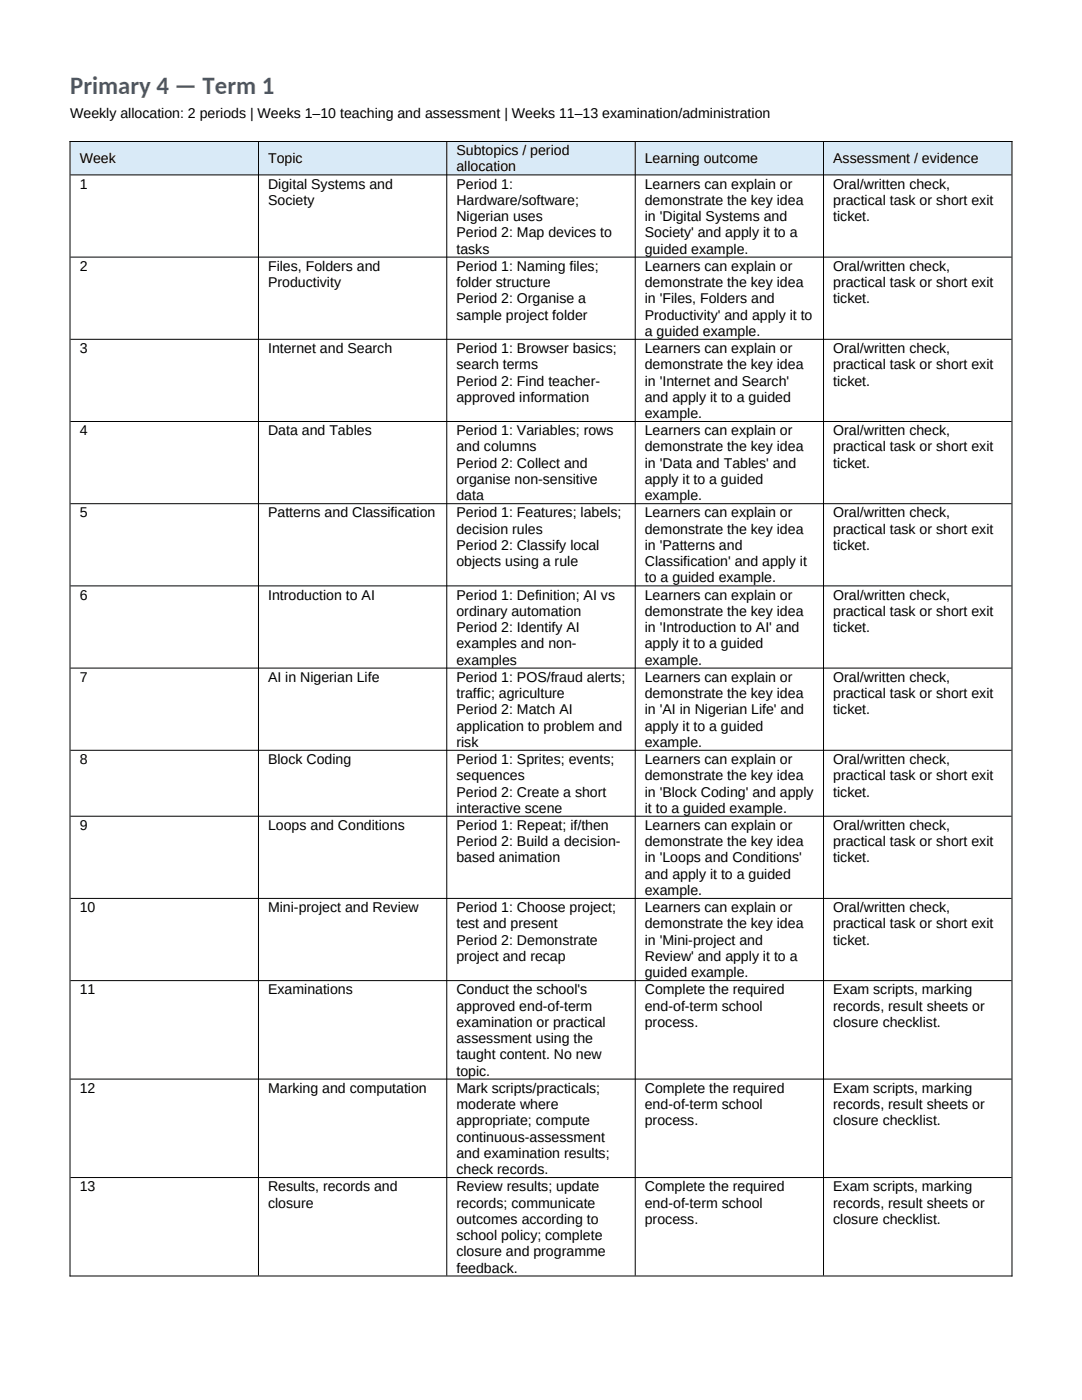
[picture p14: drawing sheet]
<svg xmlns="http://www.w3.org/2000/svg" width="216mm" height="279mm" viewBox="0 0 216 279" stroke-linecap="round" stroke-linejoin="round" font-family="sans-serif">
<defs><g id="words">
<text font-size="4.9" fill="#365f91" x="14" y="18.7">Primary 4 — Term 1</text>
<g font-size="2.8">
<text x="14" y="23.5">Weekly allocation: 2 periods | Weeks 1–10 teaching and assessment | Weeks 11–13 examination/administration</text>
<text x="15.9" y="32.6">Week</text>
<text x="53.5" y="32.6">Topic</text>
<text x="91.1" y="31">Subtopics / period</text>
<text x="91.1" y="34.2">allocation</text>
<text x="128.7" y="32.6">Learning outcome</text>
<text x="166.3" y="32.6">Assessment / evidence</text>
<text x="15.9" y="37.6">1</text>
<text x="53.5" y="37.6">Digital Systems and</text>
<text x="53.5" y="40.9">Society</text>
<text x="91.1" y="37.6">Period 1:</text>
<text x="91.1" y="40.9">Hardware/software;</text>
<text x="128.7" y="37.6">Learners can explain or</text>
<text x="128.7" y="40.9">demonstrate the key idea</text>
<text x="166.3" y="37.6">Oral/written check,</text>
<text x="166.3" y="40.9">practical task or short exit</text>
<text x="91.1" y="44.1">Nigerian uses</text>
<text x="91.1" y="47.4">Period 2: Map devices to</text>
<text x="128.7" y="44.1">in 'Digital Systems and</text>
<text x="128.7" y="47.4">Society' and apply it to a</text>
<text x="166.3" y="44.1">ticket.</text>
<text x="91.1" y="50.6">tasks</text>
<text x="128.7" y="50.6">guided example.</text>
<text x="15.9" y="54">2</text>
<text x="53.5" y="54">Files, Folders and</text>
<text x="53.5" y="57.3">Productivity</text>
<text x="91.1" y="54">Period 1: Naming files;</text>
<text x="91.1" y="57.3">folder structure</text>
<text x="128.7" y="54">Learners can explain or</text>
<text x="128.7" y="57.3">demonstrate the key idea</text>
<text x="166.3" y="54">Oral/written check,</text>
<text x="166.3" y="57.3">practical task or short exit</text>
<text x="91.1" y="60.5">Period 2: Organise a</text>
<text x="91.1" y="63.8">sample project folder</text>
<text x="128.7" y="60.5">in 'Files, Folders and</text>
<text x="128.7" y="63.8">Productivity' and apply it to</text>
<text x="166.3" y="60.5">ticket.</text>
<text x="15.9" y="70.4">3</text>
<text x="53.5" y="70.4">Internet and Search</text>
<text x="91.1" y="70.4">Period 1: Browser basics;</text>
<text x="128.7" y="67">a guided example.</text>
<text x="128.7" y="70.4">Learners can explain or</text>
<text x="166.3" y="70.4">Oral/written check,</text>
<text x="91.1" y="73.7">search terms</text>
<text x="91.1" y="76.9">Period 2: Find teacher-</text>
<text x="128.7" y="73.7">demonstrate the key idea</text>
<text x="128.7" y="76.9">in 'Internet and Search'</text>
<text x="166.3" y="73.7">practical task or short exit</text>
<text x="166.3" y="76.9">ticket.</text>
<text x="91.1" y="80.2">approved information</text>
<text x="128.7" y="80.2">and apply it to a guided</text>
<text x="128.7" y="83.4">example.</text>
<text x="15.9" y="86.9">4</text>
<text x="53.5" y="86.9">Data and Tables</text>
<text x="91.1" y="86.9">Period 1: Variables; rows</text>
<text x="128.7" y="86.9">Learners can explain or</text>
<text x="166.3" y="86.9">Oral/written check,</text>
<text x="91.1" y="90.1">and columns</text>
<text x="91.1" y="93.3">Period 2: Collect and</text>
<text x="128.7" y="90.1">demonstrate the key idea</text>
<text x="128.7" y="93.3">in 'Data and Tables' and</text>
<text x="166.3" y="90.1">practical task or short exit</text>
<text x="166.3" y="93.3">ticket.</text>
<text x="91.1" y="96.6">organise non-sensitive</text>
<text x="91.1" y="99.8">data</text>
<text x="128.7" y="96.6">apply it to a guided</text>
<text x="128.7" y="99.8">example.</text>
<text x="15.9" y="103.3">5</text>
<text x="53.5" y="103.3">Patterns and Classification</text>
<text x="91.1" y="103.3">Period 1: Features; labels;</text>
<text x="91.1" y="106.5">decision rules</text>
<text x="128.7" y="103.3">Learners can explain or</text>
<text x="128.7" y="106.5">demonstrate the key idea</text>
<text x="166.3" y="103.3">Oral/written check,</text>
<text x="166.3" y="106.5">practical task or short exit</text>
<text x="91.1" y="109.7">Period 2: Classify local</text>
<text x="91.1" y="113">objects using a rule</text>
<text x="128.7" y="109.7">in 'Patterns and</text>
<text x="128.7" y="113">Classification' and apply it</text>
<text x="166.3" y="109.7">ticket.</text>
<text x="15.9" y="119.7">6</text>
<text x="53.5" y="119.7">Introduction to AI</text>
<text x="91.1" y="119.7">Period 1: Definition; AI vs</text>
<text x="128.7" y="116.2">to a guided example.</text>
<text x="128.7" y="119.7">Learners can explain or</text>
<text x="166.3" y="119.7">Oral/written check,</text>
<text x="91.1" y="122.9">ordinary automation</text>
<text x="128.7" y="122.9">demonstrate the key idea</text>
<text x="166.3" y="122.9">practical task or short exit</text>
<text x="91.1" y="126.2">Period 2: Identify AI</text>
<text x="91.1" y="129.4">examples and non-</text>
<text x="128.7" y="126.2">in 'Introduction to AI' and</text>
<text x="128.7" y="129.4">apply it to a guided</text>
<text x="166.3" y="126.2">ticket.</text>
<text x="15.9" y="136.1">7</text>
<text x="53.5" y="136.1">AI in Nigerian Life</text>
<text x="91.1" y="132.6">examples</text>
<text x="91.1" y="136.1">Period 1: POS/fraud alerts;</text>
<text x="128.7" y="132.6">example.</text>
<text x="128.7" y="136.1">Learners can explain or</text>
<text x="166.3" y="136.1">Oral/written check,</text>
<text x="91.1" y="139.3">traffic; agriculture</text>
<text x="91.1" y="142.6">Period 2: Match AI</text>
<text x="128.7" y="139.3">demonstrate the key idea</text>
<text x="128.7" y="142.6">in 'AI in Nigerian Life' and</text>
<text x="166.3" y="139.3">practical task or short exit</text>
<text x="166.3" y="142.6">ticket.</text>
<text x="91.1" y="145.8">application to problem and</text>
<text x="91.1" y="149">risk</text>
<text x="128.7" y="145.8">apply it to a guided</text>
<text x="128.7" y="149">example.</text>
<text x="15.9" y="152.5">8</text>
<text x="53.5" y="152.5">Block Coding</text>
<text x="91.1" y="152.5">Period 1: Sprites; events;</text>
<text x="91.1" y="155.7">sequences</text>
<text x="128.7" y="152.5">Learners can explain or</text>
<text x="128.7" y="155.7">demonstrate the key idea</text>
<text x="166.3" y="152.5">Oral/written check,</text>
<text x="166.3" y="155.7">practical task or short exit</text>
<text x="91.1" y="159">Period 2: Create a short</text>
<text x="128.7" y="159">in 'Block Coding' and apply</text>
<text x="166.3" y="159">ticket.</text>
<text x="15.9" y="165.6">9</text>
<text x="53.5" y="165.6">Loops and Conditions</text>
<text x="91.1" y="162.2">interactive scene</text>
<text x="91.1" y="165.6">Period 1: Repeat; if/then</text>
<text x="128.7" y="162.2">it to a guided example.</text>
<text x="128.7" y="165.6">Learners can explain or</text>
<text x="166.3" y="165.6">Oral/written check,</text>
<text x="91.1" y="168.9">Period 2: Build a decision-</text>
<text x="91.1" y="172.1">based animation</text>
<text x="128.7" y="168.9">demonstrate the key idea</text>
<text x="128.7" y="172.1">in 'Loops and Conditions'</text>
<text x="166.3" y="168.9">practical task or short exit</text>
<text x="166.3" y="172.1">ticket.</text>
<text x="128.7" y="175.4">and apply it to a guided</text>
<text x="128.7" y="178.6">example.</text>
<text x="15.9" y="182">10</text>
<text x="53.5" y="182">Mini-project and Review</text>
<text x="91.1" y="182">Period 1: Choose project;</text>
<text x="91.1" y="185.3">test and present</text>
<text x="128.7" y="182">Learners can explain or</text>
<text x="128.7" y="185.3">demonstrate the key idea</text>
<text x="166.3" y="182">Oral/written check,</text>
<text x="166.3" y="185.3">practical task or short exit</text>
<text x="91.1" y="188.5">Period 2: Demonstrate</text>
<text x="91.1" y="191.8">project and recap</text>
<text x="128.7" y="188.5">in 'Mini-project and</text>
<text x="128.7" y="191.8">Review' and apply it to a</text>
<text x="166.3" y="188.5">ticket.</text>
<text x="128.7" y="195">guided example.</text>
<text x="15.9" y="198.4">11</text>
<text x="53.5" y="198.4">Examinations</text>
<text x="91.1" y="198.4">Conduct the school's</text>
<text x="91.1" y="201.7">approved end-of-term</text>
<text x="128.7" y="198.4">Complete the required</text>
<text x="128.7" y="201.7">end-of-term school</text>
<text x="166.3" y="198.4">Exam scripts, marking</text>
<text x="166.3" y="201.7">records, result sheets or</text>
<text x="91.1" y="204.9">examination or practical</text>
<text x="91.1" y="208.2">assessment using the</text>
<text x="128.7" y="204.9">process.</text>
<text x="166.3" y="204.9">closure checklist.</text>
<text x="91.1" y="211.4">taught content. No new</text>
<text x="91.1" y="214.7">topic.</text>
<text x="15.9" y="218.1">12</text>
<text x="53.5" y="218.1">Marking and computation</text>
<text x="91.1" y="218.1">Mark scripts/practicals;</text>
<text x="91.1" y="221.3">moderate where</text>
<text x="128.7" y="218.1">Complete the required</text>
<text x="128.7" y="221.3">end-of-term school</text>
<text x="166.3" y="218.1">Exam scripts, marking</text>
<text x="166.3" y="221.3">records, result sheets or</text>
<text x="91.1" y="224.6">appropriate; compute</text>
<text x="91.1" y="227.8">continuous-assessment</text>
<text x="128.7" y="224.6">process.</text>
<text x="166.3" y="224.6">closure checklist.</text>
<text x="91.1" y="231.1">and examination results;</text>
<text x="15.9" y="237.7">13</text>
<text x="53.5" y="237.7">Results, records and</text>
<text x="91.1" y="234.3">check records.</text>
<text x="91.1" y="237.7">Review results; update</text>
<text x="128.7" y="237.7">Complete the required</text>
<text x="166.3" y="237.7">Exam scripts, marking</text>
<text x="53.5" y="241">closure</text>
<text x="91.1" y="241">records; communicate</text>
<text x="91.1" y="244.2">outcomes according to</text>
<text x="128.7" y="241">end-of-term school</text>
<text x="128.7" y="244.2">process.</text>
<text x="166.3" y="241">records, result sheets or</text>
<text x="166.3" y="244.2">closure checklist.</text>
<text x="91.1" y="247.5">school policy; complete</text>
<text x="91.1" y="250.7">closure and programme</text>
<text x="91.1" y="254">feedback.</text>
</g>
</g></defs>
<g fill="#d9eaf7">
<path d="M14 28.2h37.6v6.6h-37.6z" fill-rule="evenodd"/>
<path d="M51.6 28.2h37.5v6.6h-37.5z" fill-rule="evenodd"/>
<path d="M89.1 28.2h37.6v6.6h-37.6z" fill-rule="evenodd"/>
<path d="M126.8 28.2h37.5v6.6h-37.5z" fill-rule="evenodd"/>
<path d="M164.3 28.2h37.6v6.6h-37.6z" fill-rule="evenodd"/>
<path d="M14 28.2h37.6v6.6h-37.6z" fill-rule="evenodd"/>
<path d="M51.6 28.2h37.5v6.6h-37.5z" fill-rule="evenodd"/>
<path d="M89.1 28.2h37.6v6.6h-37.6z" fill-rule="evenodd"/>
<path d="M126.8 28.2h37.5v6.6h-37.5z" fill-rule="evenodd"/>
<path d="M164.3 28.2h37.6v6.6h-37.6z" fill-rule="evenodd"/>
</g>
<g fill="none" stroke="#000" stroke-width=".2">
<path d="M13.9 28.2h188.1M14 28.2v226.5M14.1 34.9h187.7M51.6 28.3v226.3M89.1 28.3v226.3M126.8 28.3v226.3M164.3 28.3v226.3M201.9 28.2v226.5M14.1 51.3h187.7M14.1 67.7h187.7M14.1 84.1h187.7M14.1 100.5h187.7"/>
<path d="M14.1 116.9h187.7M14.1 133.3h187.7M14.1 149.7h187.7M14.1 162.9h187.7M14.1 179.3h187.7M14.1 195.7h187.7M14.1 215.4h187.7M14.1 235h187.7M13.9 254.7h188.1"/>
</g>
<use href="#words"/>
</svg>
